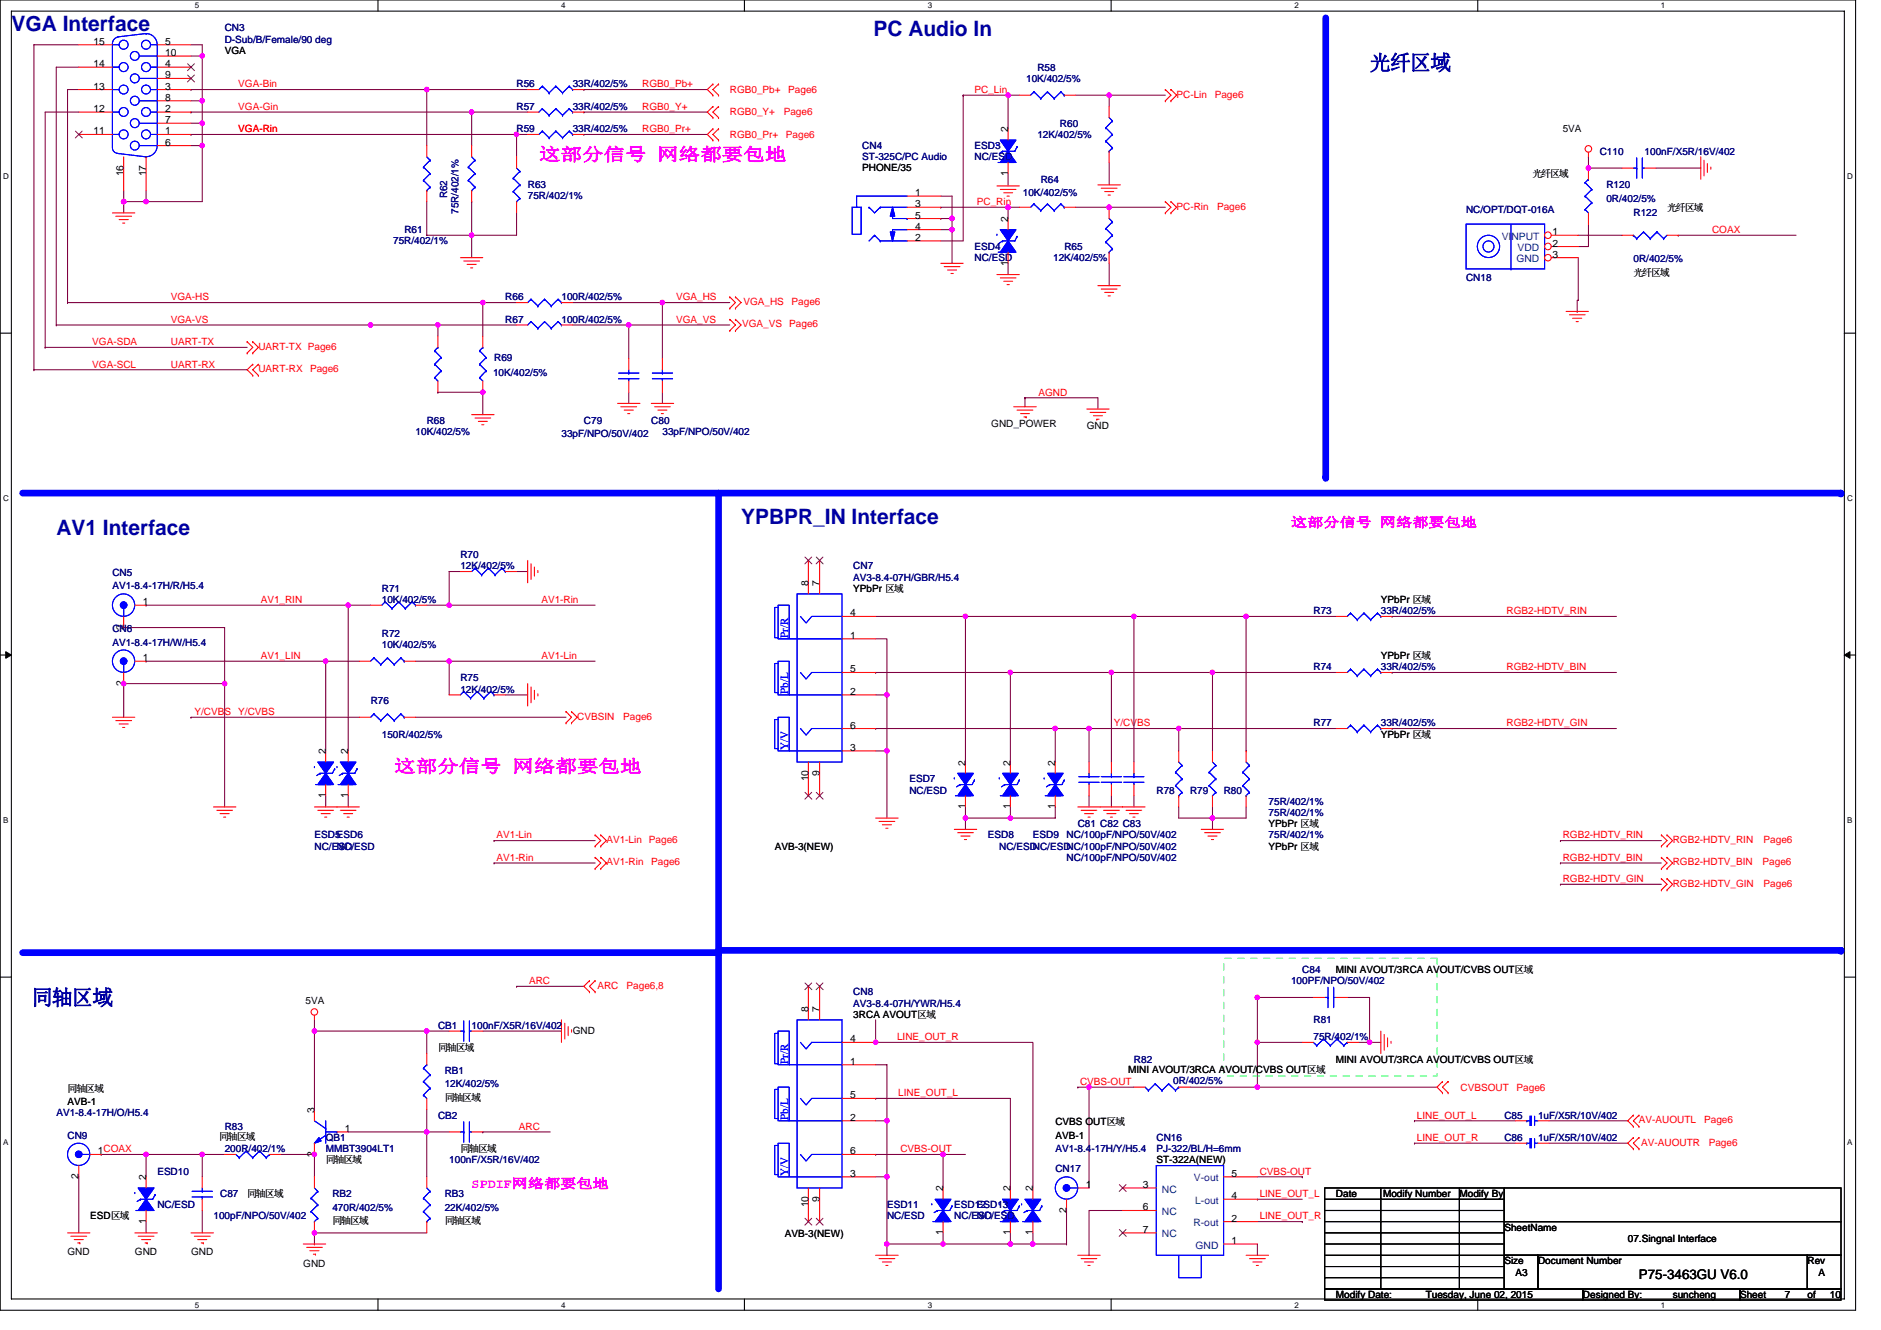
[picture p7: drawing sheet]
<svg xmlns="http://www.w3.org/2000/svg" width="297mm" height="210mm" viewBox="0 0 297 210" stroke-linecap="round" stroke-linejoin="round" font-family="sans-serif">
<defs><g id="words">
<g font-size="3.3" fill="#0000a0">
<text x="1.8" y="4.9">VGA Interface</text>
<text x="137.9" y="5.7">PC Audio In</text>
<text x="216.3" y="11">光纤区域</text>
<text x="117" y="82.7">YPBPR_IN Interface</text>
<text x="8.9" y="84.5">AV1 Interface</text>
<text x="5" y="158.6">同轴区域</text>
</g>
<g font-size="2.8" fill="#f0f">
<text x="85.1" y="25.3">这部分信号 网络都要包地</text>
<text x="62.2" y="121.9">这部分信号 网络都要包地</text>
</g>
<g font-size="2.1" fill="#f0f">
<text x="203.9" y="83.2">这部分信号 网络都要包地</text>
<text x="74.5" y="187.6">SPDIF网络都要包地</text>
</g>
<text font-size="2.1" x="258.8" y="201.9">P75-3463GU V6.0</text>
<g font-size="1.7" fill="#00f">
<text x="124.5" y="100.7" transform="rotate(-90 124.5 100.7)">Pr/R</text>
<text x="124.5" y="109.5" transform="rotate(-90 124.5 109.5)">Pb/L</text>
<text x="124.5" y="118.4" transform="rotate(-90 124.5 118.4)">Y/V</text>
<text x="124.5" y="167.9" transform="rotate(-90 124.5 167.9)">Pr/R</text>
<text x="124.5" y="176.8" transform="rotate(-90 124.5 176.8)">Pb/L</text>
<text x="124.5" y="185.6" transform="rotate(-90 124.5 185.6)">Y/V</text>
</g>
<g font-size="1.6" fill="#000080">
<text x="35.5" y="5">CN3</text>
<text x="35.5" y="6.7">D-Sub/B/Female/90 deg</text>
<text x="163.8" y="11.2">R58</text>
<text x="81.6" y="17.3">R57</text>
<text x="81.6" y="13.8">R56</text>
<text x="90.4" y="17.3">33R/402/5%</text>
<text x="90.4" y="13.8">33R/402/5%</text>
<text x="162" y="12.9">10K/402/5%</text>
<text x="81.6" y="20.9">R59</text>
<text x="90.4" y="20.9">33R/402/5%</text>
<text x="136.2" y="23.5">CN4</text>
<text x="153.9" y="23.5">ESD3</text>
<text x="163.8" y="21.8">12K/402/5%</text>
<text x="167.4" y="20">R60</text>
<text x="83.4" y="29.7">R63</text>
<text x="136.2" y="25.3">ST-325C/PC Audio</text>
<text x="153.9" y="25.3">NC/ESD</text>
<text x="164.4" y="28.9">R64</text>
<text x="252.6" y="24.4">C110</text>
<text x="253.7" y="29.7">R120</text>
<text x="259.7" y="24.4">100nF/X5R/16V/402</text>
<text x="70.6" y="31.3" transform="rotate(-90 70.6 31.3)">R62</text>
<text x="72.4" y="33.8" transform="rotate(-90 72.4 33.8)">75R/402/1%</text>
<text x="83.4" y="31.5">75R/402/1%</text>
<text x="161.5" y="31">10K/402/5%</text>
<text x="231.5" y="33.6">NC/OPT/DQT-016A</text>
<text x="253.7" y="31.9">0R/402/5%</text>
<text x="258" y="34.2">R122</text>
<text x="62.1" y="38.6">75R/402/1%</text>
<text x="63.9" y="36.8">R61</text>
<text x="153.9" y="39.5">ESD4</text>
<text x="153.9" y="41.2">NC/ESD</text>
<text x="166.3" y="41.2">12K/402/5%</text>
<text x="168.1" y="39.5">R65</text>
<text x="258" y="41.4">0R/402/5%</text>
<text x="79.8" y="47.4">R66</text>
<text x="88.7" y="47.4">100R/402/5%</text>
<text x="231.5" y="44.4">CN18</text>
<text x="79.8" y="51">R67</text>
<text x="88.7" y="51">100R/402/5%</text>
<text x="77.9" y="59.3">10K/402/5%</text>
<text x="78" y="57">R69</text>
<text x="65.6" y="68.7">10K/402/5%</text>
<text x="67.4" y="66.9">R68</text>
<text x="88.7" y="69">33pF/NPO/50V/402</text>
<text x="92.2" y="66.9">C79</text>
<text x="102.8" y="66.9">C80</text>
<text x="104.6" y="68.7">33pF/NPO/50V/402</text>
<text x="72.7" y="88.1">R70</text>
<text x="72.7" y="89.9">12K/402/5%</text>
<text x="134.7" y="89.9">CN7</text>
<text x="17.8" y="91">CN5</text>
<text x="17.8" y="93.1">AV1-8.4-17H/R/H5.4</text>
<text x="60.3" y="93.4">R71</text>
<text x="60.3" y="95.2">10K/402/5%</text>
<text x="134.7" y="91.7">AV3-8.4-07H/GBR/H5.4</text>
<text x="17.8" y="99.8">CN6</text>
<text x="17.8" y="101.9">AV1-8.4-17H/W/H5.4</text>
<text x="60.3" y="100.5">R72</text>
<text x="207.4" y="97">R73</text>
<text x="218.1" y="97">33R/402/5%</text>
<text x="60.3" y="102.3">10K/402/5%</text>
<text x="72.7" y="107.6">R75</text>
<text x="207.4" y="105.8">R74</text>
<text x="218.1" y="105.8">33R/402/5%</text>
<text x="58.5" y="111.1">R76</text>
<text x="72.7" y="109.4">12K/402/5%</text>
<text x="60.3" y="116.4">150R/402/5%</text>
<text x="207.4" y="114.7">R77</text>
<text x="218.1" y="114.7">33R/402/5%</text>
<text x="143.6" y="123.5">ESD7</text>
<text x="143.6" y="125.3">NC/ESD</text>
<text x="182.6" y="125.3">R78</text>
<text x="187.9" y="125.3">R79</text>
<text x="193.2" y="125.3">R80</text>
<text x="170.2" y="130.6">C81 C82 C83</text>
<text x="200.3" y="127.1">75R/402/1%</text>
<text x="200.3" y="128.8">75R/402/1%</text>
<text x="49.7" y="132.4">ESD5ESD6</text>
<text x="49.7" y="134.1">NC/ESD</text>
<text x="53.2" y="134.1">NC/ESD</text>
<text x="156" y="132.4">ESD8</text>
<text x="157.8" y="134.1">NC/ESDNC/ESDNC/100pF/NPO/50V/402</text>
<text x="163.1" y="132.4">ESD9</text>
<text x="168.4" y="132.4">NC/100pF/NPO/50V/402</text>
<text x="168.4" y="135.9">NC/100pF/NPO/50V/402</text>
<text x="200.3" y="132.4">75R/402/1%</text>
<text x="203.9" y="155.4">100PF/NPO/50V/402</text>
<text x="205.7" y="153.6">C84</text>
<text x="134.7" y="157.1">CN8</text>
<text x="134.7" y="158.9">AV3-8.4-07H/YWR/H5.4</text>
<text x="207.4" y="161.6">R81</text>
<text x="69.2" y="162.5">CB1</text>
<text x="74.5" y="162.5">100nF/X5R/16V/402</text>
<text x="179.1" y="167.8">R82</text>
<text x="207.4" y="164.2">75R/402/1%</text>
<text x="70.2" y="169.5">RB1</text>
<text x="70.2" y="171.7">12K/402/5%</text>
<text x="185.3" y="171.1">0R/402/5%</text>
<text x="8.9" y="176.3">AV1-8.4-17H/O/H5.4</text>
<text x="10.7" y="179.8">CN9</text>
<text x="35.5" y="178.4">R83</text>
<text x="69.2" y="176.6">CB2</text>
<text x="237.6" y="176.6">C85</text>
<text x="242.9" y="176.6">1uF/X5R/10V/402</text>
<text x="24.8" y="185.5">ESD10</text>
<text x="35.5" y="181.9">200R/402/1%</text>
<text x="51.5" y="180.1">QB1</text>
<text x="51.5" y="181.9">MMBT3904LT1</text>
<text x="70.9" y="183.7">100nF/X5R/16V/402</text>
<text x="166.7" y="185.1">CN17</text>
<text x="166.7" y="181.9">AV1-8.4-17H/Y/H5.4</text>
<text x="182.6" y="180.1">CN16</text>
<text x="182.6" y="181.9">PJ-322/BL/H=6mm</text>
<text x="237.6" y="180.1">C86</text>
<text x="242.9" y="180.1">1uF/X5R/10V/402</text>
<text x="24.8" y="190.8">NC/ESD</text>
<text x="34.8" y="189">C87</text>
<text x="52.5" y="189">RB2</text>
<text x="52.5" y="191.1">470R/402/5%</text>
<text x="70.2" y="189">RB3</text>
<text x="70.2" y="191.1">22K/402/5%</text>
<text x="140.1" y="190.8">ESD11</text>
<text x="150.7" y="190.8">ESD12</text>
<text x="154.3" y="190.8">ESD13</text>
<text x="33.7" y="192.5">100pF/NPO/50V/402</text>
<text x="140.1" y="192.5">NC/ESD</text>
<text x="150.7" y="192.5">NC/ESD</text>
<text x="154.3" y="192.5">NC/ESD</text>
</g>
<g font-size="1.6">
<text x="14.7" y="7.1">15</text>
<text x="14.7" y="10.6">14</text>
<text x="26.1" y="7.1">5</text>
<text x="26.1" y="8.8">10</text>
<text x="26.1" y="10.6">4</text>
<text x="35.5" y="8.5">VGA</text>
<text x="14.7" y="14.1">13</text>
<text x="14.7" y="17.7">12</text>
<text x="26.1" y="12.4">9</text>
<text x="26.1" y="14.1">3</text>
<text x="26.1" y="15.9">8</text>
<text x="26.1" y="17.7">2</text>
<text x="14.7" y="21.2">11</text>
<text x="26.1" y="19.5">7</text>
<text x="26.1" y="21.2">1</text>
<text x="26.1" y="23">6</text>
<text x="159.2" y="20.9" transform="rotate(-90 159.2 20.9)">2</text>
<text x="246.8" y="20.9">5VA</text>
<text x="19.5" y="27.8" transform="rotate(-90 19.5 27.8)">16</text>
<text x="23.1" y="27.8" transform="rotate(-90 23.1 27.8)">17</text>
<text x="136.2" y="27.1">PHONE/35</text>
<text x="159.2" y="27.8" transform="rotate(-90 159.2 27.8)">1</text>
<text x="242" y="28">光纤区域</text>
<text x="144.5" y="30.9">1</text>
<text x="144.5" y="32.7">3</text>
<text x="144.5" y="34.5">5</text>
<text x="159.2" y="35" transform="rotate(-90 159.2 35)">2</text>
<text x="263.3" y="33.3">光纤区域</text>
<text x="144.5" y="38">2</text>
<text x="144.5" y="36.3">4</text>
<text x="159.2" y="42" transform="rotate(-90 159.2 42)">1</text>
<text x="245.2" y="38.9">2</text>
<text x="245.2" y="37.1">1</text>
<text x="245.2" y="40.7">3</text>
<text x="258" y="43.5">光纤区域</text>
<text x="156.5" y="67.4">GND_POWER</text>
<text x="171.6" y="67.8">GND</text>
<text x="22.6" y="95.5">1</text>
<text x="127.7" y="92.5" transform="rotate(-90 127.7 92.5)">8</text>
<text x="129.4" y="92.5" transform="rotate(-90 129.4 92.5)">7</text>
<text x="134.7" y="93.4">YPbPr 区域</text>
<text x="218.1" y="95.2">YPbPr 区域</text>
<text x="19.5" y="99.5" transform="rotate(-90 19.5 99.5)">2</text>
<text x="134.2" y="100.9">1</text>
<text x="134.2" y="97.3">4</text>
<text x="22.6" y="104.4">1</text>
<text x="134.2" y="106.2">5</text>
<text x="218.1" y="104.1">YPbPr 区域</text>
<text x="19.5" y="108.3" transform="rotate(-90 19.5 108.3)">2</text>
<text x="134.2" y="109.7">2</text>
<text x="51.4" y="119.1" transform="rotate(-90 51.4 119.1)">2</text>
<text x="55" y="119.1" transform="rotate(-90 55 119.1)">2</text>
<text x="134.2" y="118.6">3</text>
<text x="134.2" y="115">6</text>
<text x="218.1" y="116.4">YPbPr 区域</text>
<text x="127.7" y="123.4" transform="rotate(-90 127.7 123.4)">10</text>
<text x="129.4" y="122.5" transform="rotate(-90 129.4 122.5)">9</text>
<text x="152.5" y="120.9" transform="rotate(-90 152.5 120.9)">2</text>
<text x="159.6" y="120.9" transform="rotate(-90 159.6 120.9)">2</text>
<text x="166.6" y="120.9" transform="rotate(-90 166.6 120.9)">2</text>
<text x="51.4" y="126" transform="rotate(-90 51.4 126)">1</text>
<text x="55" y="126" transform="rotate(-90 55 126)">1</text>
<text x="152.5" y="127.8" transform="rotate(-90 152.5 127.8)">1</text>
<text x="159.6" y="127.8" transform="rotate(-90 159.6 127.8)">1</text>
<text x="166.6" y="127.8" transform="rotate(-90 166.6 127.8)">1</text>
<text x="200.3" y="130.6">YPbPr 区域</text>
<text x="122.3" y="134.1">AVB-3(NEW)</text>
<text x="200.3" y="134.1">YPbPr 区域</text>
<text x="211" y="153.6">MINI AVOUT/3RCA AVOUT/CVBS OUT区域</text>
<text x="48.3" y="158.6">5VA</text>
<text x="127.7" y="159.8" transform="rotate(-90 127.7 159.8)">8</text>
<text x="129.4" y="159.8" transform="rotate(-90 129.4 159.8)">7</text>
<text x="134.7" y="160.7">3RCA AVOUT区域</text>
<text x="69.2" y="166">同轴区域</text>
<text x="90.4" y="163.2">GND</text>
<text x="134.2" y="164.5">4</text>
<text x="211" y="167.8">MINI AVOUT/3RCA AVOUT/CVBS OUT区域</text>
<text x="10.7" y="172.4">同轴区域</text>
<text x="70.2" y="173.8">同轴区域</text>
<text x="134.2" y="168.1">1</text>
<text x="134.2" y="173.4">5</text>
<text x="178.2" y="169.4">MINI AVOUT/3RCA AVOUT/CVBS OUT区域</text>
<text x="10.7" y="174.5">AVB-1</text>
<text x="34.6" y="180">同轴区域</text>
<text x="49.7" y="175.7" transform="rotate(-90 49.7 175.7)">3</text>
<text x="54.5" y="178.7">1</text>
<text x="134.2" y="177">2</text>
<text x="166.7" y="179.8">AVB-1</text>
<text x="166.7" y="177.7">CVBS OUT区域</text>
<text x="15.5" y="182.2">1COAX</text>
<text x="49.7" y="182.6" transform="rotate(-90 49.7 182.6)">2</text>
<text x="51.5" y="183.7">同轴区域</text>
<text x="72.7" y="181.9">同轴区域</text>
<text x="134.2" y="185.8">3</text>
<text x="134.2" y="182.2">6</text>
<text x="182.6" y="183.7">ST-322A(NEW)</text>
<text x="194.5" y="185.8">5</text>
<text x="12.4" y="186.2" transform="rotate(-90 12.4 186.2)">2</text>
<text x="23.1" y="186.3" transform="rotate(-90 23.1 186.3)">2</text>
<text x="39" y="189">同轴区域</text>
<text x="127.7" y="190.6" transform="rotate(-90 127.7 190.6)">10</text>
<text x="129.4" y="189.7" transform="rotate(-90 129.4 189.7)">9</text>
<text x="148.9" y="188.1" transform="rotate(-90 148.9 188.1)">2</text>
<text x="159.6" y="188.1" transform="rotate(-90 159.6 188.1)">2</text>
<text x="163.1" y="188.1" transform="rotate(-90 163.1 188.1)">2</text>
<text x="168.4" y="191.5" transform="rotate(-90 168.4 191.5)">2</text>
<text x="171.4" y="187.6">1</text>
<text x="180.5" y="187.6">3</text>
<text x="180.5" y="191.1">6</text>
<text x="194.5" y="189.3">4</text>
<text x="211" y="189">Date</text>
<text x="218.4" y="189">Modify Number</text>
<text x="230.5" y="189">Modify By</text>
<text x="14.2" y="192.5">ESD区域</text>
<text x="23.1" y="193.3" transform="rotate(-90 23.1 193.3)">1</text>
<text x="52.5" y="193.3">同轴区域</text>
<text x="70.2" y="193.3">同轴区域</text>
<text x="123.9" y="195.3">AVB-3(NEW)</text>
<text x="148.9" y="195" transform="rotate(-90 148.9 195)">1</text>
<text x="159.6" y="195" transform="rotate(-90 159.6 195)">1</text>
<text x="163.1" y="195" transform="rotate(-90 163.1 195)">1</text>
<text x="180.5" y="194.6">7</text>
<text x="194.5" y="196.4">1</text>
<text x="194.5" y="192.9">2</text>
<text x="237.6" y="194.3">SheetName</text>
<text x="257.1" y="196.1">07.Singnal Interface</text>
<text x="10.7" y="198.2">GND</text>
<text x="21.3" y="198.2">GND</text>
<text x="30.2" y="198.2">GND</text>
<text x="47.9" y="200">GND</text>
<text x="237.6" y="199.6">Size</text>
<text x="239.3" y="201.4">A3</text>
<text x="242.9" y="199.6">Document Number</text>
<text x="285.4" y="199.6">Rev</text>
<text x="287.2" y="201.4">A</text>
<text x="211" y="204.9">Modify Date:</text>
<text x="225.1" y="204.9">Tuesday, June 02, 2015</text>
<text x="250" y="204.9">Designed By:</text>
<text x="264.2" y="204.9">suncheng</text>
<text x="274.8" y="204.9">Sheet</text>
<text x="281.9" y="204.9">7</text>
<text x="285.4" y="204.9">of</text>
<text x="289" y="204.9">10</text>
</g>
<g font-size="1.6" fill="#f00">
<text x="37.6" y="13.8">VGA-Bin</text>
<text x="37.6" y="17.3">VGA-Gin</text>
<text x="101.4" y="17.3">RGB0_Y+</text>
<text x="101.4" y="13.8">RGB0_Pb+</text>
<text x="115.2" y="14.7">RGB0_Pb+</text>
<text x="124.5" y="14.7">Page6</text>
<text x="153.9" y="14.7">PC_Lin</text>
<text x="185.8" y="15.4">PC-Lin</text>
<text x="191.8" y="15.4">Page6</text>
<text x="37.6" y="20.9">VGA-Rin</text>
<text x="101.4" y="20.9">RGB0_Pr+</text>
<text x="115.2" y="18.2">RGB0_Y+</text>
<text x="115.2" y="21.8">RGB0_Pr+</text>
<text x="123.8" y="18.2">Page6</text>
<text x="124.1" y="21.8">Page6</text>
<text x="154.3" y="32.4">PC_Rin</text>
<text x="185.8" y="33.1">PC-Rin</text>
<text x="192.2" y="33.1">Page6</text>
<text x="270.4" y="36.8">COAX</text>
<text x="27" y="47.4">VGA-HS</text>
<text x="106.8" y="47.4">VGA_HS</text>
<text x="27" y="51">VGA-VS</text>
<text x="106.8" y="51">VGA_VS</text>
<text x="117.2" y="51.7">VGA_VS</text>
<text x="117.4" y="48.2">VGA_HS</text>
<text x="124.6" y="51.7">Page6</text>
<text x="125" y="48.2">Page6</text>
<text x="14.6" y="58">VGA-SCL</text>
<text x="14.6" y="54.5">VGA-SDA</text>
<text x="27" y="58">UART-RX</text>
<text x="27" y="54.5">UART-TX</text>
<text x="40.8" y="55.2">UART-TX Page6</text>
<text x="40.8" y="58.8">UART-RX</text>
<text x="49" y="58.8">Page6</text>
<text x="164" y="62.5">AGND</text>
<text x="41.2" y="95.2">AV1_RIN</text>
<text x="85.5" y="95.2">AV1-Rin</text>
<text x="237.9" y="97">RGB2-HDTV_RIN</text>
<text x="41.2" y="104.1">AV1_LIN</text>
<text x="85.5" y="104.1">AV1-Lin</text>
<text x="237.9" y="105.8">RGB2-HDTV_BIN</text>
<text x="30.7" y="112.9">Y/CVBS</text>
<text x="37.6" y="112.9">Y/CVBS</text>
<text x="91.2" y="113.6">CVBSIN</text>
<text x="98.4" y="113.6">Page6</text>
<text x="175.9" y="114.7">Y/CVBS</text>
<text x="237.9" y="114.7">RGB2-HDTV_GIN</text>
<text x="78.4" y="132.4">AV1-Lin</text>
<text x="78.4" y="135.9">AV1-Rin</text>
<text x="95.8" y="133.1">AV1-Lin</text>
<text x="95.8" y="136.6">AV1-Rin</text>
<text x="102.5" y="133.1">Page6</text>
<text x="102.8" y="136.6">Page6</text>
<text x="246.8" y="132.4">RGB2-HDTV_RIN</text>
<text x="246.8" y="135.9">RGB2-HDTV_BIN</text>
<text x="264.2" y="136.6">RGB2-HDTV_BIN</text>
<text x="264.2" y="133.1">RGB2-HDTV_RIN</text>
<text x="278.3" y="136.6">Page6</text>
<text x="278.5" y="133.1">Page6</text>
<text x="246.8" y="139.3">RGB2-HDTV_GIN</text>
<text x="264.2" y="140">RGB2-HDTV_GIN</text>
<text x="278.5" y="140">Page6</text>
<text x="83.5" y="155.4">ARC</text>
<text x="94.3" y="156.1">ARC</text>
<text x="99" y="156.1">Page6,8</text>
<text x="141.7" y="164.2">LINE_OUT_R</text>
<text x="141.8" y="173.1">LINE_OUT_L</text>
<text x="170.6" y="171.3">CVBS-OUT</text>
<text x="230.6" y="172.2">CVBSOUT</text>
<text x="239.5" y="172.2">Page6</text>
<text x="81.9" y="178.4">ARC</text>
<text x="223.7" y="176.6">LINE_OUT_L</text>
<text x="258.8" y="177.3">AV-AUOUTL</text>
<text x="269.1" y="177.3">Page6</text>
<text x="142.2" y="181.9">CVBS-OUT</text>
<text x="198.9" y="185.5">CVBS-OUT</text>
<text x="223.7" y="180.1">LINE_OUT_R</text>
<text x="259.2" y="180.9">AV-AUOUTR</text>
<text x="269.8" y="180.9">Page6</text>
<text x="198.9" y="189">LINE_OUT_L</text>
<text x="198.9" y="192.5">LINE_OUT_R</text>
</g>
<g font-size="1.6" fill="#004080">
<text x="237.1" y="37.9">VINPUT</text>
<text x="239.5" y="41.4">GND</text>
<text x="239.6" y="39.6">VDD</text>
<text x="183.5" y="188.3">NC</text>
<text x="183.5" y="191.8">NC</text>
<text x="188.5" y="186.5">V-out</text>
<text x="188.7" y="190.1">L-out</text>
<text x="183.5" y="195.4">NC</text>
<text x="188.5" y="193.6">R-out</text>
<text x="188.8" y="197.1">GND</text>
</g>
<g font-size="1.3">
<text x="30.8" y="1.3">5</text>
<text x="88.6" y="1.3">4</text>
<text x="146.5" y="1.3">3</text>
<text x="204.4" y="1.3">2</text>
<text x="262.3" y="1.3">1</text>
<text x=".5" y="28.3">D</text>
<text x="291.7" y="28.3">D</text>
<text x=".5" y="79.2">C</text>
<text x="291.7" y="79.2">C</text>
<text x=".5" y="130">B</text>
<text x="291.7" y="130">B</text>
<text x=".5" y="180.8">A</text>
<text x="291.7" y="180.8">A</text>
<text x="30.8" y="206.4">5</text>
<text x="88.6" y="206.4">4</text>
<text x="146.5" y="206.4">3</text>
<text x="204.4" y="206.4">2</text>
<text x="262.3" y="206.4">1</text>
</g>
</g></defs>
<path d="M0 0h293v206.9h-293zM1.8 1.8h289.5v203.3h-289.5z" fill="none" stroke="#000" stroke-width=".17"/>
<g fill="#fff">
<path d="M30.8 .2h.7v1.4h-.7z"/>
<path d="M30.8 205.3h.7v1.4h-.7z"/>
</g>
<path d="M59.7 0v1.8M59.7 205.1v1.8" fill="none" stroke="#000" stroke-width=".17"/>
<g fill="#fff">
<path d="M88.6 .2h.7v1.4h-.7z"/>
<path d="M88.6 205.3h.7v1.4h-.7z"/>
</g>
<path d="M117.6 0v1.8M117.6 205.1v1.8" fill="none" stroke="#000" stroke-width=".17"/>
<g fill="#fff">
<path d="M146.5 .2h.7v1.4h-.7z"/>
<path d="M146.5 205.3h.7v1.4h-.7z"/>
</g>
<path d="M175.5 0v1.8M175.5 205.1v1.8" fill="none" stroke="#000" stroke-width=".17"/>
<g fill="#fff">
<path d="M204.4 .2h.7v1.4h-.7z"/>
<path d="M204.4 205.3h.7v1.4h-.7z"/>
</g>
<path d="M233.4 0v1.8M233.4 205.1v1.8" fill="none" stroke="#000" stroke-width=".17"/>
<g fill="#fff">
<path d="M262.3 .2h.7v1.4h-.7z"/>
<path d="M262.3 205.3h.7v1.4h-.7z"/>
<path d="M.5 27.2h.9v1.4h-.9z"/>
<path d="M291.7 27.2h.9v1.4h-.9z"/>
<path d="M.5 78h.9v1.4h-.9z"/>
<path d="M291.7 78h.9v1.4h-.9z"/>
</g>
<path d="M0 52.6h1.8M291.3 52.6h1.7" fill="none" stroke="#000" stroke-width=".17"/>
<g fill="#fff">
<path d="M.5 128.8h.8v1.5h-.8z"/>
<path d="M291.7 128.8h.9v1.5h-.9z"/>
</g>
<path d="M0 103.4h1.8M291.3 103.4h1.7" fill="none" stroke="#000" stroke-width=".17"/>
<path d="M.9 102.9l.9 .5-.9 .5zM291.3 103.4l.8-.5v1z" fill="#000" stroke="#000" stroke-width=".16"/>
<g fill="#fff">
<path d="M.5 179.7h.8v1.4h-.8z"/>
<path d="M291.7 179.7h.9v1.4h-.9z"/>
</g>
<g fill="none" stroke="#000" stroke-width=".17">
<path d="M0 154.3h1.8M291.3 154.3h1.7M209.2 187.6h28.3v15.9h-28.3zM209.2 189.3h28.3M209.2 191.1h28.3M209.2 192.9h28.3M209.2 194.6h28.3M209.2 196.4h28.3M209.2 198.2h28.3M209.2 200h28.3M218.1 187.6v15.9M230.5 187.6v15.9"/>
<path d="M237.6 187.6h53.1v5.3h-53.1zM237.6 192.9h53.1v5.3h-53.1zM237.6 198.2h5.3v5.3h-5.3zM242.9 198.2h42.5v5.3h-42.5zM285.4 198.2h5.3v5.3h-5.3zM209.2 203.5h40.8v1.8h-40.8zM209.2 201.7h.1M209.2 201.7h28.3M250 203.5h24.8v1.8h-24.8zM274.8 203.5h15.9v1.8h-15.9z"/>
</g>
<g fill="none" stroke="#800040" stroke-width=".17">
<path d="M12.4 14.1h-1.7v33.7M12.4 10.6h-3.5v40.7M12.4 7.1h-7v51.3M12.4 17.7h-5.3v37.1M30.2 7.1h1.7v1.7M30.2 8.8h1.7M30.2 15.9h1.7M30.2 19.5h1.7M30.2 14.1h.1M30.2 17.7h.1M30.2 14.1h53.1M30.2 17.7h53.1"/>
<path d="M31.9 8.8h.1M31.9 15.9h.1M31.9 19.5h.1M31.9 8.8v23h-8.8v-1.7M67.4 14.1h.1M67.4 14.1v8.9M74.5 17.7v5.3M74.5 17.7h.1M92.2 17.7h.1M92.2 14.1h.1M92.2 14.1h19.5M92.2 17.7h19.5"/>
<path d="M152.1 15v23h-3.5M152.1 15h.1M152.1 15h7.1M159.2 15h1.8M159.2 15h.1M159.2 15v5.3M169.8 15h5.4M175.2 15h8.8M175.2 15h.1M175.2 15v1.8M19.5 31.8h.1M19.5 30.1v1.7"/>
<path d="M19.5 31.8v1.8M19.5 31.8h3.6M30.2 21.2h.1M30.2 23h1.7M30.2 21.2h53.1M31.9 23h.1M67.4 31.8v5.3h7.1M74.5 31.8h.1M74.5 37.1v3.6M74.5 31.8v5.3M81.6 33.6v3.5h-7.1M81.6 21.2v3.6"/>
<path d="M81.6 21.2h.1M92.2 21.2h.1M92.2 21.2h19.5M148.6 31h1.7v3.5M148.6 34.5h.1M148.6 32.7h.1M148.6 36.3h1.7M148.6 34.5h1.7M148.6 32.7h10.6M150.3 36.3h.1M150.3 34.5h.1M150.3 34.5v7.1"/>
<path d="M159.2 32.7h1.8M159.2 32.7h.1M159.2 27.4v2M159.2 32.7v1.8M169.8 32.7h5.4M175.2 32.7h.1M175.2 25.7v3.5M175.2 32.7h8.8M249.2 37.1h7M250.8 35.4v3.5h-1.6M250.8 24.8h.1M250.8 24.8v1.7h5.4"/>
<path d="M261.5 26.5h7.1M265 37.1h.1M265 37.1h18.6M5.4 58.4h.1M5.4 58.4h33.6M7.1 54.8h.1M7.1 54.8h31.9M8.9 51.3h.1M8.9 51.3h72.7M10.7 47.8h.1M10.7 47.8h70.9M58.5 51.3h.1"/>
<path d="M69.1 51.3h.1M69.1 51.3v1.8M76.2 47.8v5.3M76.2 47.8h.1M90.4 51.3h8.9M90.4 47.8h14.2M99.3 51.3v5.3M99.3 51.3h.1M99.3 51.3h15.9M104.6 47.8v8.8M104.6 47.8h.1M104.6 47.8h10.6"/>
<path d="M159.2 41.6v1.7M175.2 41.6v3.5M249.1 49.2h.1M249.2 40.7v6.7h-.1v1.8M69.1 61.9h7.1v3.6M69.1 61.9h.1M99.3 61.9v1.8M104.6 61.9v1.8M161.9 62.8v1.4M161.9 62.8h.1M161.9 62.8h11.5v1.8M19.5 99.1h16v8.8"/>
<path d="M23.1 95.5h31.9v23.1M23.1 95.5h.1M55 95.5h.1M55 95.5h3.5M67.4 95.5h3.5M70.9 95.5h.1M70.9 95.5h23.1M72.7 90.2h-1.8v5.3M81.6 90.2h1.7M138.3 97.3h14.2M152.5 97.3h.1M152.5 97.3h26.6"/>
<path d="M152.5 97.3v23M179.1 97.3h17.7M179.1 97.3h.1M179.1 97.3v23M196.8 97.3h14.2M196.8 97.3v21.3M219.8 97.3h.1M219.8 97.3h35.5M19.5 107.9h.1M19.5 107.9v5.3M19.5 107.9h16M23.1 104.4h.1"/>
<path d="M23.1 104.4h28.3M30.2 113.2h.1M30.2 113.2h26.5M35.5 107.9h.1M35.5 107.9v19.5M51.4 104.4h5.3M51.4 104.4h.1M51.4 104.4v14.2M65.6 104.4h5.3v5.3M65.6 113.2h23.8M70.9 104.4h.1M70.9 104.4h23.1"/>
<path d="M79.8 109.7h3.5M138.3 115h.1M138.3 106.2h21.3v14.1M138.3 106.2h.1M138.3 100.9h1.8v8.8M138.3 118.6h1.8v10.6M138.3 109.7h1.8v8.9M138.3 115h28.3M140.1 109.7h.1M140.1 118.6h.1M159.6 106.2h15.9M166.6 115v5.3"/>
<path d="M166.6 115h19.5M172 115v5.3M175.5 106.2h.1M186.1 115h.1M186.1 115v3.6M186.1 115h24.9M191.5 106.2v12.4M191.5 106.2h19.5M191.5 106.2h-16v14.1M191.5 106.2h.1M196.8 118.6h.1M219.8 106.2h.1"/>
<path d="M219.8 115h.1M219.8 115h35.5M219.8 106.2h35.5M51.4 125.6v1.8M55 125.6v1.8M78 132.7h.1M78 136.2h.1M78 132.7h16M78 136.2h16M152.5 127.4v1.8M152.5 129.2v1.7M152.5 129.2h.1"/>
<path d="M159.6 127.4v1.8M159.6 129.2h.1M166.6 127.4v1.8h-14.1M172 125.6v1.8M175.5 125.6v1.8M179.1 125.6v1.8M186.1 127.4v1.8h5.4M191.5 129.2h.1M191.5 127.4v1.8M191.5 129.2v1.7M196.8 127.4v1.8h-5.3M246.4 132.7h.1"/>
<path d="M246.4 136.2h.1M246.4 139.6h.1M246.4 132.7h16M246.4 136.2h16M246.4 139.6h16M81.6 155.7h.1M81.6 155.7h10.6M198.6 157.5h.1M198.6 157.5v7.1M198.6 157.5h8.8M212.7 157.5h3.6v7.1M49.7 161v1.8"/>
<path d="M49.7 162.8v12.4M49.7 162.8h17.7v3.5M49.7 162.8h.1M55 178.7h12.4M67.4 178.7h3.5M67.4 162.8h.1M67.4 175.2v3.5M67.4 178.7h.1M67.4 162.8h3.5M67.4 178.7v7.1M76.2 162.8h12.5M76.2 178.7h.1"/>
<path d="M76.2 178.7h10.7M138.3 173.4h.1M138.3 168.1h1.8v8.9M138.3 177h1.8M138.3 161v3.6M138.3 173.4h21.3v14.2M138.3 164.6h24.8v23M138.3 164.6h.1M140.1 177h.1M140.1 177v8.8M170.2 171.6h.1M170.2 171.6h1.8"/>
<path d="M172 171.6h7.1M172 171.6h.1M172 171.6v16M187.9 171.6h10.7M198.6 164.6h.1M198.6 164.6h7.1M198.6 171.6h.1M198.6 164.6v7M198.6 171.6h28.3M214.5 164.6h1.8M216.3 164.6h.1M216.3 164.6h1.8"/>
<path d="M223.4 177h.1M223.4 177h15.9M244.6 177h12.4M12.4 185.8v8.8M16 182.3h.1M16 182.3h7.1M23.1 182.3h.1M23.1 192.9v1.7M23.1 182.3h8.8M23.1 182.3v3.5M31.9 182.3h.1M31.9 191.1v3.5"/>
<path d="M31.9 182.3h3.6M31.9 182.3v3.5M44.3 182.3h5.4M49.7 196.4h.1M49.7 182.3h.1M49.7 182.3v3.5M67.4 194.6h-17.7v1.8M138.3 182.3h.1M138.3 185.8h1.8M138.3 182.3h10.6M140.1 196.4h.1M140.1 185.8v10.6"/>
<path d="M140.1 196.4v1.8M140.1 196.4h8.8M148.9 194.6v1.8M148.9 182.3h.1M148.9 182.3h3.6M148.9 196.4h10.7M148.9 182.3v5.3M159.6 196.4h.1M159.6 194.6v1.8M163.1 194.6v1.8h-3.5M163.1 196.4h5.3M168.4 196.4h.1"/>
<path d="M168.4 191.1v5.3M177.3 191.1h-5.3v7.1M198.6 189.3h.1M198.6 196.4v1.8M198.6 189.3h7.1M198.6 192.9h7.1M198.6 185.8h7.1M205.7 192.9h.1M205.7 185.8h.1M223.4 180.5h.1M223.4 180.5h15.9M244.6 180.5h12.4"/>
</g>
<g fill="#f0f" stroke="#f0f" stroke-width=".17">
<circle cx="150.3" cy="36.3" r=".35"/>
<circle cx="150.3" cy="34.5" r=".35"/>
<circle cx="159.2" cy="32.7" r=".35"/>
<circle cx="159.2" cy="15" r=".35"/>
<circle cx="175.1" cy="32.7" r=".35"/>
<circle cx="175.1" cy="15" r=".35"/>
<circle cx="166.6" cy="115" r=".35"/>
<circle cx="191.5" cy="129.2" r=".35"/>
<circle cx="152.5" cy="129.2" r=".34"/>
<circle cx="159.5" cy="129.2" r=".34"/>
<circle cx="152.5" cy="97.3" r=".35"/>
<circle cx="159.5" cy="106.2" r=".35"/>
<circle cx="70.9" cy="104.4" r=".35"/>
<circle cx="35.5" cy="107.9" r=".35"/>
<circle cx="55" cy="95.5" r=".35"/>
<circle cx="70.9" cy="95.5" r=".35"/>
<circle cx="76.2" cy="61.9" r=".34"/>
<circle cx="74.5" cy="37.1" r=".35"/>
<circle cx="58.5" cy="51.3" r=".35"/>
<circle cx="67.4" cy="14.1" r=".35"/>
<circle cx="69.1" cy="51.3" r=".35"/>
<circle cx="19.5" cy="31.8" r=".35"/>
<circle cx="99.3" cy="51.3" r=".35"/>
<circle cx="104.6" cy="47.8" r=".35"/>
<circle cx="74.5" cy="17.7" r=".35"/>
<circle cx="23.1" cy="31.8" r=".35"/>
<circle cx="81.6" cy="21.2" r=".35"/>
<circle cx="31.9" cy="8.8" r=".35"/>
<circle cx="76.2" cy="47.8" r=".34"/>
<circle cx="31.9" cy="15.9" r=".35"/>
<circle cx="31.9" cy="23" r=".35"/>
<circle cx="31.9" cy="19.4" r=".35"/>
<circle cx="51.4" cy="104.4" r=".35"/>
<circle cx="19.5" cy="107.9" r=".35"/>
<circle cx="140" cy="109.7" r=".35"/>
<circle cx="140" cy="118.5" r=".35"/>
<circle cx="172" cy="115" r=".35"/>
<circle cx="186.1" cy="115" r=".34"/>
<circle cx="196.8" cy="97.3" r=".35"/>
<circle cx="198.6" cy="164.5" r=".35"/>
<circle cx="216.3" cy="164.5" r=".34"/>
<circle cx="198.5" cy="157.5" r=".35"/>
<circle cx="198.5" cy="171.6" r=".35"/>
<circle cx="140" cy="196.4" r=".35"/>
<circle cx="140" cy="185.8" r=".35"/>
<circle cx="140" cy="176.9" r=".35"/>
<circle cx="175.5" cy="106.2" r=".35"/>
<circle cx="148.9" cy="196.4" r=".35"/>
<circle cx="148.9" cy="182.2" r=".35"/>
<circle cx="159.5" cy="196.4" r=".35"/>
<circle cx="138.3" cy="164.5" r=".34"/>
<circle cx="23.1" cy="182.2" r=".34"/>
<circle cx="31.9" cy="182.2" r=".35"/>
<circle cx="49.6" cy="194.6" r=".35"/>
<circle cx="49.7" cy="182.2" r=".34"/>
<circle cx="67.4" cy="162.8" r=".35"/>
<circle cx="49.6" cy="162.8" r=".35"/>
<circle cx="67.4" cy="178.7" r=".35"/>
<circle cx="191.5" cy="106.2" r=".35"/>
<circle cx="179" cy="97.3" r=".34"/>
<circle cx="163.1" cy="196.4" r=".35"/>
<circle cx="172" cy="171.6" r=".35"/>
<circle cx="250.8" cy="26.5" r=".35"/>
</g>
<g fill="none" stroke="#f00" stroke-width=".17">
<path d="M12.4 7.1h5.4M12.4 10.6h5.4M12.4 14.1h5.4M12.4 17.7h5.4M24.8 7.1h5.4M24.8 8.8h5.4M24.8 10.6h5.4M24.8 12.4h5.4M24.8 14.1h5.4M24.8 15.9h5.4M24.8 17.7h5.4M24.8 19.5h5.4"/>
<path d="M83.3 14.1h1.8M83.3 17.7h1.8M90.4 14.1h1.8M90.4 17.7h1.8M112.6 13.3h.1M112.6 15h.1M112.6 16.8h.1M112.6 18.6h.1M112.6 13.3l-.9 .8 .9 .9M112.6 16.8l-.9 .9 .9 .9M113.5 15h.1M113.5 13.3h.1"/>
<path d="M113.5 18.6h.1M113.5 16.8h.1M113.5 13.3l-.9 .8 .9 .9M113.5 16.8l-.9 .9 .9 .9M161 15h1.7M168.1 15h1.7M175.2 16.8v1.8M184 15.9h.1M184 14.1h.1M184 14.1l.9 .9-.9 .9M184.9 15.9h.1M184.9 14.1h.1"/>
<path d="M184.9 14.1l.9 .9-.9 .9M12.4 21.2h5.4M17.8 33.6h3.5M18.3 34.1h2.5M18.8 34.7h1.5M19.4 35.2h.3M19.5 24.8v5.3M23.1 24.8v5.3M24.8 21.2h5.4M24.8 23h5.4M67.4 23v1.8M67.4 30.1v1.7"/>
<path d="M74.5 23v1.8M74.5 30.1v1.7M81.6 24.8v1.7M81.6 31.8v1.8M83.3 21.2h1.8M90.4 21.2h1.8M112.6 20.3h.1M112.6 22.1h.1M112.6 20.3l-.9 .9 .9 .9M113.5 22.1h.1M113.5 20.3h.1M113.5 20.3l-.9 .9 .9 .9"/>
<path d="M143.3 32.7h5.3M143.3 31h5.3M143.3 38h5.3M143.3 36.3h5.3M143.3 34.5h5.3M157.4 29.4h3.6M158 29.9h2.4M158.5 30.4h1.4M159 31h.4M159.2 20.3v1.8M159.2 25.7v1.7M159.2 34.5v1.8"/>
<path d="M159.2 39.8v1.8M161 32.7h1.7M168.1 32.7h1.7M173.4 29.2h3.5M173.9 29.7h2.5M174.5 30.2h1.4M175 30.8h.3M175.2 23.9v1.8M175.2 32.7v1.8M175.2 39.8v1.8M184 33.6h.1M184 31.8h.1"/>
<path d="M184 31.8l.9 .9-.9 .9M184.9 33.6h.1M184.9 31.8h.1M184.9 31.8l.9 .9-.9 .9M250.8 24v.8M250.8 26.5v1.8M250.8 33.6v1.8M256.2 26.5h1.7M256.2 37.1h1.7M259.7 26.5h1.8M263.2 37.1h1.8M268.6 24.8v3.5"/>
<path d="M269.1 25.3v2.5M269.6 25.8v1.4M270.2 26.4v.3M39 54h.1M39 55.7h.1M39 54l.9 .8-.9 .9M39.9 54h.1M39.9 55.7h.1M39.9 59.3h.1M39.9 57.5h.1M39.9 54l.9 .8-.9 .9M39.9 57.5l-.9 .9 .9 .9"/>
<path d="M40.8 57.5h.1M40.8 59.3h.1M40.8 57.5l-.9 .9 .9 .9M69.1 53.1v1.7M72.7 40.7h3.5M73.2 41.2h2.5M73.8 41.7h1.4M74.3 42.3h.4M76.2 53.1v1.7M81.6 51.3h1.7M81.6 47.8h1.7M88.7 51.3h1.7"/>
<path d="M88.7 47.8h1.7M99.3 56.6v1.8M104.6 56.6v1.8M115.2 48.7h.1M115.2 46.9h.1M115.2 52.2h.1M115.2 50.4h.1M115.2 46.9l.9 .9-.9 .9M115.2 50.4l.9 .9-.9 .9M116.1 48.7h.1M116.1 46.9h.1M116.1 52.2h.1"/>
<path d="M116.1 50.4h.1M116.1 46.9l.9 .9-.9 .9M116.1 50.4l.9 .9-.9 .9M148.6 41.6h3.5M149.1 42.1h2.5M149.6 42.6h1.5M150.2 43.2h.3M157.4 43.3h3.6M158 43.9h2.4M158.5 44.4h1.4M159 44.9h.4M173.4 45.1h3.5"/>
<path d="M173.9 45.6h2.5M174.5 46.2h1.4M175 46.7h.3M247.3 49.2h3.5M247.8 49.7h2.5M248.3 50.2h1.5M248.9 50.8h.3M69.1 60.2v1.7M74.5 65.5h3.5M75 66h2.5M75.5 66.5h1.5M76.1 67.1h.3"/>
<path d="M76.2 60.2v1.7M97.5 63.7h3.6M98 64.2h2.5M98.6 64.7h1.4M99.1 65.3h.4M99.3 60.2v1.7M102.8 63.7h3.6M103.4 64.2h2.5M103.9 64.7h1.4M104.4 65.3h.4M104.6 60.2v1.7M160.1 64.2h3.5"/>
<path d="M160.6 64.7h2.5M161.2 65.3h1.4M161.7 65.8h.3M162 65.8h.1M171.6 64.6h3.6M172.1 65.1h2.5M172.7 65.6h1.4M173.2 66.2h.1M173.2 66.2h.4M19.5 97.3v1.8M21.3 95.5h1.8M58.5 95.5h1.8"/>
<path d="M65.6 95.5h1.8M72.7 90.2h1.8M79.8 90.2h1.8M83.3 88.5v3.5M83.9 89v2.5M84.4 89.5v1.5M84.9 90.1v.3M127.7 88.5v5.3M129.4 88.5v5.3M133 97.3h5.3M211 97.3h1.7M218.1 97.3h1.7"/>
<path d="M17.8 113.2h3.5M18.3 113.8h2.5M18.8 114.3h1.5M19.4 114.9h.3M19.5 106.2v1.7M21.3 104.4h1.8M51.4 118.6v1.7M55 118.6v1.7M56.7 113.2h1.8M56.7 104.4h1.8M63.8 113.2h1.8M63.8 104.4h1.8"/>
<path d="M70.9 109.7h1.8M78 109.7h1.8M83.3 107.9v3.6M83.9 108.5v2.5M84.4 109v1.4M84.9 109.5v.4M89.4 114.1h.1M89.4 112.4h.1M89.4 112.4l.9 .8-.9 .9M90.3 114.1h.1M90.3 112.4h.1M90.3 112.4l.8 .8-.8 .9"/>
<path d="M133 109.7h5.3M133 100.9h5.3M133 106.2h5.3M133 118.6h5.3M133 115h5.3M196.8 118.6v1.7M211 115h1.7M218.1 115h1.7M33.7 127.4h3.6M34.2 127.9h2.5M34.8 128.5h1.4M35.3 129h.3"/>
<path d="M49.7 127.4h7M50.2 127.9h2.5M50.7 128.5h1.5M51.3 129h.3M51.4 123.9v1.7M53.7 127.9h2.5M54.3 128.5h1.4M54.8 129h.4M55 123.9v1.7M94 133.6h.1M94 131.8h.1M94 137.1h.1"/>
<path d="M94 135.4h.1M94 131.8l.9 .9-.9 .9M94 135.4l.9 .8-.9 .9M94.9 133.6h.1M94.9 131.8h.1M94.9 137.1h.1M94.9 135.4h.1M94.9 131.8l.9 .9-.9 .9M94.9 135.4l.9 .8-.9 .9M127.7 120.3v5.3M129.4 120.3v5.3M138.3 129.2h3.5"/>
<path d="M138.8 129.7h2.5M139.3 130.2h1.5M139.9 130.8h.3M150.7 130.9h3.5M151.2 131.5h2.5M151.7 132h1.5M152.3 132.5h.3M152.5 120.3v1.8M152.5 125.6v1.8M159.6 120.3v1.8M159.6 125.6v1.8M166.6 120.3v1.8"/>
<path d="M166.6 125.6v1.8M170.2 127.4h10.6M170.7 127.9h2.5M171.3 128.5h1.4M171.8 129h.3M174.3 127.9h2.5M174.8 128.5h1.4M175.3 129h.4M175.5 120.3v1.8M175.5 123.9v1.7M177.8 127.9h2.5M178.3 128.5h1.5"/>
<path d="M178.9 129h.3M179.1 120.3v1.8M179.1 123.9v1.7M189.7 130.9h3.5M190.2 131.5h2.5M190.8 132h1.4M191.3 132.5h.3M196.8 125.6v1.8M262.4 137.1h.1M262.4 135.4h.1M262.4 138.7h.1M262.4 133.6h.1"/>
<path d="M262.4 131.8h.1M262.4 135.4l.8 .8-.8 .9M262.4 138.7l.8 .9-.8 .9M262.4 131.8l.8 .9-.8 .9M263.2 137.1h.1M263.2 135.4h.1M263.2 138.7h.1M263.2 133.6h.1M263.2 131.8h.1M263.2 135.4l.9 .8-.9 .9M263.2 138.7l.9 .9-.9 .9M263.2 131.8l.9 .9-.9 .9"/>
<path d="M93.1 154.8h.1M93.1 156.6h.1M93.1 154.8l-.9 .9 .9 .9M94 156.6h.1M94 154.8h.1M94 154.8l-.9 .9 .9 .9M207.4 157.5h1.8M211 157.5h1.7M262.4 140.5h.1M263.2 140.5h.1M49.7 160.3v.7M49.7 175.2v1.8"/>
<path d="M53.2 178.7h1.8M67.4 166.3v1.8M67.4 173.4v1.8M70.9 178.7h1.8M70.9 162.8h1.8M74.5 178.7h1.7M74.5 162.8h1.7M88.7 161v3.6M89.2 161.5v2.5M89.7 162.1v1.4M90.3 162.6h.1M90.3 162.6v.4"/>
<path d="M179.1 171.6h1.7M186.1 171.6h1.8M205.7 164.6h1.7M212.7 164.6h1.8M218.1 162.8v3.5M218.6 163.3v2.5M219.1 163.9v1.4M219.7 164.4v.3M227.8 170.8h.1M227.8 172.5h.1M227.8 170.8l-.9 .8 .9 .9M228.7 172.5h.1"/>
<path d="M228.7 170.8h.1M228.7 170.8l-.9 .8 .9 .9M239.3 177h1.8M242.9 177h1.7M257.9 179.6h.1M257.9 176.1h.1M257.9 177.8h.1M257.9 179.6l-.9 .9 .9 .9M257.9 176.1l-.9 .9 .9 .8M258.8 179.6h.1M258.8 177.8h.1M258.8 176.1h.1"/>
<path d="M258.8 179.6l-.9 .9 .9 .9M258.8 176.1l-.9 .9 .9 .8M10.7 194.6h3.5M11.2 195.2h2.5M11.7 195.7h1.5M12.3 196.2h.3M12.4 184v1.8M12.6 196.2h.1M14.2 182.3h1.8M21.3 194.6h3.5M21.8 195.2h2.5M22.3 195.7h1.5"/>
<path d="M22.9 196.2h.3M23.1 185.8v1.8M23.1 191.1v1.8M23.2 196.2h.1M30.2 194.6h3.5M30.7 195.2h2.5M31.2 195.7h1.5M31.8 196.2h.3M31.9 185.8v1.8M31.9 189.3v1.8M32.1 196.2h.1M35.5 182.3h1.8"/>
<path d="M42.6 182.3h1.7M47.9 196.4h3.5M48.4 196.9h2.5M48.9 197.5h1.5M49.5 198h.3M49.7 180.5v1.8M49.8 198h.1M67.4 185.8v1.8M67.4 192.9v1.7M138.3 198.2h3.5M138.8 198.7h2.5M139.3 199.2h1.5"/>
<path d="M139.9 199.8h.3M159.6 187.6v1.7M159.6 192.9v1.7M170.2 198.2h3.5M170.7 198.7h2.5M171.3 199.2h1.4M171.8 199.8h.3M177.3 187.6h5.3M177.3 191.1h5.3M177.3 194.6h5.3M193.2 189.3h5.4M193.2 196.4h5.4"/>
<path d="M193.2 192.9h5.4M193.2 185.8h5.4M196.8 198.2h3.5M197.3 198.7h2.5M197.8 199.2h1.5M198.4 199.8h.3M239.3 180.5h1.8M242.9 180.5h1.7M257.9 181.4h.1M258.8 181.4h.1"/>
<circle cx="250.8" cy="23.5" r=".52"/>
<circle cx="49.6" cy="159.8" r=".51"/>
</g>
<path d="M209.4 2.8v72.6M3.6 77.9h287.1M113.5 77.9v125.6M209.4 75.4h.1M290.7 77.9h.1M3.6 150.4h109.9M113.5 150.4h.1M113.5 150.1h177.2M290.7 150.1h.1" fill="none" stroke="#00f" stroke-width="1.1"/>
<path d="M193.2 151.3h33.7v18.6h-33.7z" fill="none" stroke="#00ff40" stroke-width=".16" stroke-dasharray="1 1 1 1 1 1 1 1"/>
<g fill="none" stroke="#00f" stroke-width=".17">
<path d="M17.8 7.1h1M17.8 10.6h1M17.8 14.1h1M17.8 17.7h1M18.6 5.8a1.06 1.06 0 0 0-.8 1.1v14.3M22 19.5h2.8M22 15.9h2.8M22 12.4h2.8M22 8.8h2.8M23.1 5.3a1.78 1.78 0 0 1 1.7 1.8M23.1 5.3h.1M23.1 5.3l-4.5 .5"/>
<path d="M23.8 10.6h1M23.8 14.1h1M23.8 17.7h1M23.8 7.1h1M24.8 7.1v14.1M85.6 17.2h.1M85.6 13.6h.1M85.6 17.2l-.5 .5M85.6 17.2l1.1 1M85.6 13.6l-.5 .5M85.6 13.6l1.1 1.1M86.7 18.2h.1"/>
<path d="M86.7 14.7h.1M87.8 17.2h.1M87.8 13.6h.1M87.8 17.2l-1.1 1M87.8 17.2l1 1M87.8 13.6l-1.1 1.1M87.8 13.6l1 1.1M88.8 18.2h.1M88.8 14.7h.1M89.9 17.2h.1M89.9 13.6h.1M89.9 17.2l-1.1 1"/>
<path d="M89.9 17.2l.5 .5M89.9 13.6l-1.1 1.1M89.9 13.6l.5 .5M90.4 17.7h.1M90.4 14.1h.1M163.3 14.5h.1M163.3 14.5l-.6 .5M163.3 14.5l1.1 1.1M164.4 15.6h.1M165.4 14.5h.1M165.4 14.5l-1 1.1M165.4 14.5l1.1 1.1"/>
<path d="M166.5 15.6h.1M167.5 14.5h.1M167.5 14.5l-1 1.1M167.5 14.5l.6 .5M168.1 15h.1M175.2 18.6l.5 .5M175.7 19.1h.1M175.7 19.1l-1.1 1.1M17.8 21.2h1M17.8 21.2v2.1a.87 .87 0 0 0 .8 .9M18.6 24.2l4.5 .6M23.1 24.8h.1"/>
<path d="M23.8 21.2h1M24.8 23a1.75 1.75 0 0 1-1.7 1.7M24.8 21.2v1.8h-2.8M24.8 21.2h.1M66.9 26.4h.1M66.9 28.5h.1M66.9 26.4l1 1M66.9 28.5l1 1M67.4 30.1h.1M67.4 24.8l.5 .5M67.9 25.3h.1M67.9 27.4h.1"/>
<path d="M67.9 29.5h.1M67.9 25.3l-1 1.1M67.9 27.4l-1 1.1M67.9 29.5l-.5 .6M74 26.4h.1M74 28.5h.1M74 26.4l1 1M74 28.5l1 1M74.5 30.1h.1M74.5 24.8l.5 .5M75 25.3h.1M75 27.4h.1"/>
<path d="M75 29.5h.1M75 25.3l-1 1.1M75 27.4l-1 1.1M75 29.5l-.5 .6M81 28.1h.1M81 30.2h.1M81 28.1l1.1 1.1M81 30.2l1.1 1.1M81.6 31.8h.1M81.6 26.5l.5 .6M82.1 27.1h.1M82.1 29.2h.1"/>
<path d="M82.1 31.3h.1M82.1 27.1l-1.1 1M82.1 29.2l-1.1 1M82.1 31.3l-.5 .5M85.6 20.7h.1M85.6 20.7l-.5 .5M85.6 20.7l1.1 1.1M86.7 21.8h.1M87.8 20.7h.1M87.8 20.7l-1.1 1.1M87.8 20.7l1 1.1M88.8 21.8h.1"/>
<path d="M89.9 20.7h.1M89.9 20.7l-1.1 1.1M89.9 20.7l.5 .5M90.4 21.2h.1M134.6 32.7h1.4v4.3h-1.4zM137.2 32.7h.1M137.2 32.7l.9 .9 .9-.9M138.1 37.1h.1M138.1 37.1l.9 .9M138.1 37.1l-.9 .9M139 32.7h4.3M139 32.7h.1"/>
<path d="M139 38h4.3M139 38h.1M140.9 36.3h2.4M140.9 36.3h.1M140.9 32.7h.1M140.9 32.7v1.8h2.4M140.9 36.3v1.7M143.3 34.5h.1M143.3 31h-8v1.7M157.4 37v.1M157.4 22.8v.2M157.6 39.8h2.5"/>
<path d="M157.6 25.7h2.5M158.3 38h.1M158.3 23.9h.1M158.3 38l-.5 .4M158.3 23.9l-.5 .3M159.2 37.5v.5M159.2 23.3v.6M160.6 37.3l-.3 .7h-2M160.6 37.3h.1M160.6 23.2l-.3 .7h-2M160.6 23.2h.1M163.3 32.2h.1"/>
<path d="M163.3 32.2l-.6 .5M163.3 32.2l1.1 1.1M164.4 33.3h.1M165.4 32.2h.1M165.4 32.2l-1 1.1M165.4 32.2l1.1 1.1M166.5 33.3h.1M167.5 32.2h.1M167.5 32.2l-1 1.1M167.5 32.2l.6 .5M168.1 32.7h.1M174.6 20.2h.1"/>
<path d="M174.6 22.3h.1M174.6 36.1h.1M174.6 38.2h.1M174.6 20.2l1.1 1M174.6 22.3l1.1 1M174.6 36.1l1.1 1M174.6 38.2l1.1 1.1M175.2 23.9h.1M175.2 39.8h.1M175.2 34.5l.5 .5M175.7 21.2h.1M175.7 23.3h.1"/>
<path d="M175.7 35h.1M175.7 37.1h.1M175.7 39.3h.1M175.7 21.2l-1.1 1.1M175.7 23.3l-.5 .6M175.7 35l-1.1 1.1M175.7 37.1l-1.1 1.1M175.7 39.3l-.5 .5M231.5 35.4h12.4v7.1h-12.4zM238.6 35.4v7.1M250.3 33.1h.1M250.3 31h.1"/>
<path d="M250.3 28.8h.1M250.3 33.1l.5 .5M250.3 31l1.1 1M250.3 28.8l1.1 1.1M250.8 28.3h.1M250.8 28.3l-.5 .5M251.4 32h.1M251.4 29.9h.1M251.4 32l-1.1 1.1M251.4 29.9l-1.1 1.1M257.9 37.1h.1M257.9 26.5h.6"/>
<path d="M257.9 37.1l.6 .6M258.5 24.9v3.2M258.5 26.5h.1M258.5 37.7h.1M259.4 26.5h.3M259.4 24.9v3.2M259.5 36.6h.1M259.5 36.6l1.1 1.1M259.5 36.6l-1 1.1M260.6 37.7h.1M261.7 36.6h.1M261.7 36.6l1 1.1"/>
<path d="M261.7 36.6l-1.1 1.1M262.7 37.7h.1M263.2 37.1l-.5 .6M68.6 59.6h.1M68.6 57.5h.1M68.6 55.4h.1M68.6 59.6l.5 .6M68.6 57.5l1.1 1M68.6 55.4l1.1 1.1M69.1 54.8h.1M69.1 54.8l-.5 .6M69.7 58.5h.1"/>
<path d="M69.7 56.5h.1M69.7 58.5l-1.1 1.1M69.7 56.5l-1.1 1M75.7 59.6h.1M75.7 57.5h.1M75.7 55.4h.1M75.7 59.6l.5 .6M75.7 57.5l1.1 1M75.7 55.4l1.1 1.1M76.2 54.8h.1M76.2 54.8l-.5 .6M76.8 58.5h.1"/>
<path d="M76.8 56.5h.1M76.8 58.5l-1.1 1.1M76.8 56.5l-1.1 1M83.9 50.8h.1M83.9 47.2h.1M83.9 50.8l-.6 .5M83.9 50.8l1 1M83.9 47.2l-.6 .6M83.9 47.2l1 1.1M84.9 51.8h.1M84.9 48.3h.1M86 50.8h.1"/>
<path d="M86 47.2h.1M86 50.8l-1.1 1M86 50.8l1.1 1M86 47.2l-1.1 1.1M86 47.2l1.1 1.1M87.1 51.8h.1M87.1 48.3h.1M88.1 50.8h.1M88.1 47.2h.1M88.1 50.8l-1 1M88.1 50.8l.6 .5M88.1 47.2l-1 1.1"/>
<path d="M88.1 47.2l.6 .6M88.7 51.3h.1M88.7 47.8h.1M97.7 58.9h3.2M97.7 59.8h3.2M99.3 59.8v.4M99.3 58.9h.1M99.3 58.4v.5M103 58.9h3.2M103 59.8h3.2M104.6 59.8v.4M104.6 58.9h.1"/>
<path d="M104.6 58.4v.5M238.6 42.5h.1M19.5 96.1v1.2M60.8 95h.1M60.8 95l-.5 .5M60.8 95l1.1 1.1M61.9 96.1h.1M62.9 95h.1M62.9 95l-1 1.1M62.9 95l1.1 1.1M64 96.1h.1M65.1 95h.1"/>
<path d="M65.1 95l-1.1 1.1M65.1 95l.5 .5M65.6 95.5h.1M75 89.7h.1M75 89.7l-.5 .5M75 89.7l1.1 1.1M76.1 90.8h.1M77.1 89.7h.1M77.1 89.7l-1 1.1M77.1 89.7l1.1 1.1M78.2 90.8h.1M79.3 89.7h.1"/>
<path d="M79.3 89.7l-1.1 1.1M79.3 89.7l.5 .5M79.8 90.2h.1M122.9 95.5h1.7v5.4h-1.7zM122.9 95.9h-.6v4.8h.6M125.9 93.8h7.1v26.5h-7.1zM126.4 97.3l.9 1.1 .9-1.1h4.8M213.3 96.8h.1M213.3 96.8l-.6 .5M213.3 96.8l1 1.1M214.3 97.9h.1M215.4 96.8h.1"/>
<path d="M215.4 96.8l-1.1 1.1M215.4 96.8l1 1.1M216.4 97.9h.1M217.5 96.8h.1M217.5 96.8l-1.1 1.1M217.5 96.8l.6 .5M218.1 97.3h.1M19.5 104.9v1.3M59.1 112.7h.1M59.1 103.9h.1M59.1 112.7l-.6 .5M59.1 112.7l1 1.1"/>
<path d="M59.1 103.9l-.6 .5M59.1 103.9l1 1M60.1 113.8h.1M60.1 104.9h.1M61.2 112.7h.1M61.2 103.9h.1M61.2 112.7l-1.1 1.1M61.2 112.7l1 1.1M61.2 103.9l-1.1 1M61.2 103.9l1 1M62.2 113.8h.1M62.2 104.9h.1"/>
<path d="M63.3 112.7h.1M63.3 103.9h.1M63.3 112.7l-1.1 1.1M63.3 112.7l.5 .5M63.3 103.9l-1.1 1M63.3 103.9l.5 .5M63.8 113.2h.1M63.8 104.4h.1M73.2 109.2h.1M73.2 109.2l-.5 .5M73.2 109.2l1.1 1M74.3 110.2h.1"/>
<path d="M75.4 109.2h.1M75.4 109.2l-1.1 1M75.4 109.2l1 1M76.4 110.2h.1M77.5 109.2h.1M77.5 109.2l-1.1 1M77.5 109.2l.5 .5M78 109.7h.1M122.9 104.4h1.7v5.3h-1.7zM122.9 113.2h1.7v5.4h-1.7zM122.9 104.8h-.6v4.5h.6M122.9 113.6h-.6v4.6h.6"/>
<path d="M124.6 100.9h8.4M124.6 109.7h8.4M124.6 118.6h8.4M126.4 106.2l.9 1 .9-1h4.8M126.4 115l.9 1.1 .9-1.1h4.8M213.3 114.5h.1M213.3 114.5l-.6 .5M213.3 114.5l1 1M214.3 115.5h.1M215.4 114.5h.1M215.4 114.5l-1.1 1M215.4 114.5l1 1"/>
<path d="M216.4 115.5h.1M217.5 114.5h.1M217.5 114.5l-1.1 1M217.5 114.5l.6 .5M218.1 115h.1M49.7 121v.2M49.8 123.9h2.5M50.5 122.1h.1M50.5 122.1l-.5 .3M51.4 121.6v.5M52.8 121.4l-.3 .7h-2M52.8 121.4h.1"/>
<path d="M53.2 121v.2M53.4 123.9h2.5M54.1 122.1h.1M54.1 122.1l-.5 .3M55 121.6v.5M56.4 121.4l-.4 .7h-1.9M56.4 121.4h.1M150.7 122.8v.2M150.9 125.6h2.4M151.6 123.9h.1M151.6 123.9l-.5 .3M152.5 123.3v.6"/>
<path d="M153.9 123.1l-.4 .8h-1.9M153.9 123.1h.1M157.8 122.8v.2M158 125.6h2.4M158.7 123.9h.1M158.7 123.9l-.5 .3M159.6 123.3v.6M161 123.1l-.4 .8h-1.9M161 123.1h.1M164.9 122.8v.2M165.1 125.6h2.4M165.8 123.9h.1"/>
<path d="M165.8 123.9l-.6 .3M166.6 123.3v.6M168.1 123.1l-.4 .8h-1.9M168.1 123.1h.1M173.9 122.6h3.2M173.9 123.5h3.2M175.5 123.5v.4M175.5 122.6h.1M175.5 122.1v.5M177.5 122.6h3.2M177.5 123.5h3.2M179.1 123.5v.4"/>
<path d="M179.1 122.6h.1M179.1 122.1v.5M196.3 121.9h.1M196.3 124h.1M196.3 121.9l1 1.1M196.3 124l1 1.1M196.8 125.6h.1M196.8 120.3l.5 .5M197.3 120.8h.1M197.3 123h.1M197.3 125.1h.1M197.3 120.8l-1 1.1"/>
<path d="M197.3 123l-1 1M197.3 125.1l-.5 .5M209.2 157.5h.5M209.7 155.9v3.2M209.7 157.5h.1M210.6 157.5h.4M210.6 155.9v3.2M49.7 177l1.7 1.2M51.4 178.2h.1M51.4 177v3.5M51.4 179.2l-1.7 1.3M51.4 178.7h1.8"/>
<path d="M53.2 178.7h.1M66.9 172.9h.1M66.9 170.8h.1M66.9 168.6h.1M66.9 172.9l.5 .5M66.9 170.8l1 1M66.9 168.6l1 1.1M67.4 168.1h.1M67.4 168.1l-.5 .5M67.9 171.8h.1M67.9 169.7h.1M67.9 171.8l-1 1.1"/>
<path d="M67.9 169.7l-1 1.1M72.7 178.7h.5M72.7 162.8h.5M73.2 161.2v3.2M73.2 162.8h.1M73.2 177.1v3.2M73.2 178.7h.1M74.1 162.8h.4M74.1 161.2v3.2M74.1 178.7h.4M74.1 177.1v3.2M180.8 171.6l.6 .6"/>
<path d="M181.4 172.2h.1M182.4 171.1h.1M182.4 171.1l-1 1.1M182.4 171.1l1.1 1.1M183.5 172.2h.1M184.5 171.1h.1M184.5 171.1l-1 1.1M184.5 171.1l1.1 1.1M185.6 172.2h.1M186.1 171.6h.1M186.1 171.6l-.5 .6M207.4 164.6l.5 .5"/>
<path d="M207.9 165.1h.1M209 164h.1M209 164l-1.1 1.1M209 164l1.1 1.1M210.1 165.1h.1M211.1 164h.1M211.1 164l-1 1.1M211.1 164l1.1 1.1M212.2 165.1h.1M212.7 164.6h.1M212.7 164.6l-.5 .5M241.1 177h.1"/>
<path d="M241.1 177h.5M242.3 179.8v1.4M242.3 177h.6M242.3 176.2v1.5M13 182.3h1.2M21.3 188.3v.1M21.5 191.1h2.5M22.2 189.3h.1M22.2 189.3l-.5 .4M23.1 188.8v.5M24.5 188.6l-.4 .7h-1.9M24.5 188.6h.1"/>
<path d="M30.3 188.1h3.2M30.3 189h3.2M31.9 189v.3M31.9 188.1h.1M31.9 187.6v.5M37.3 182.3l.5 .5M37.8 182.8h.1M38.9 181.7h.1M38.9 181.7l-1.1 1.1M38.9 181.7l1 1.1M39.9 182.8h.1M41 181.7h.1"/>
<path d="M41 181.7l-1.1 1.1M41 181.7l1 1.1M42 182.8h.1M42.6 182.3h.1M42.6 182.3l-.6 .5M49.7 180.5h.1M66.9 189.2h.1M66.9 191.3h.1M66.9 189.2l1 1M66.9 191.3l1 1M67.4 192.9h.1M67.4 187.6l.5 .5"/>
<path d="M67.9 188.1h.1M67.9 190.2h.1M67.9 192.3h.1M67.9 188.1l-1 1.1M67.9 190.2l-1 1.1M67.9 192.3l-.5 .6M157.8 190.1v.1M158 192.9h2.4M158.7 191.1h.1M158.7 191.1l-.5 .4M159.6 190.6v.5M161 190.4l-.4 .7h-1.9"/>
<path d="M161 190.4h.1M182.6 184h10.6v14.2h-10.6zM186.1 198.2v3.5h3.6v-3.5M241.1 180.5h.1M241.1 180.5h.5M242.3 180.5h.6"/>
<circle cx="19.5" cy="10.6" r=".71"/>
<circle cx="19.5" cy="7.1" r=".71"/>
<circle cx="19.5" cy="14.1" r=".71"/>
<circle cx="19.5" cy="17.7" r=".7"/>
<circle cx="21.3" cy="19.4" r=".71"/>
<circle cx="21.3" cy="12.4" r=".7"/>
<circle cx="21.3" cy="15.9" r=".71"/>
<circle cx="21.3" cy="8.8" r=".7"/>
<circle cx="23.1" cy="10.6" r=".71"/>
<circle cx="23.1" cy="7.1" r=".71"/>
<circle cx="23.1" cy="14.1" r=".7"/>
<circle cx="23.1" cy="17.7" r=".7"/>
<circle cx="19.5" cy="21.2" r=".71"/>
<circle cx="21.3" cy="23" r=".7"/>
<circle cx="23.1" cy="21.2" r=".71"/>
<circle cx="235" cy="38.9" r=".87"/>
<circle cx="235.1" cy="38.9" r="1.76"/>
<circle cx="19.5" cy="95.5" r="1.76"/>
<circle cx="19.5" cy="104.4" r="1.76"/>
<circle cx="12.4" cy="182.2" r="1.76"/>
</g>
<g fill="none" stroke="#804000" stroke-width=".16">
<path d="M29.6 10.1l1.1 1.1M29.6 11.9l1.1 1M30.7 10.1l-1.1 1.1M30.7 11.9l-1.1 1M11.9 20.7l1.1 1.1M13 20.7l-1.1 1.1M127.1 87.9l1.1 1.1M128.2 87.9l-1.1 1.1M128.9 87.9l1.1 1.1M130 87.9l-1.1 1.1M127.1 125.1l1.1 1.1M128.2 125.1l-1.1 1.1"/>
<path d="M128.9 125.1l1.1 1.1M130 125.1l-1.1 1.1M176.8 187l1 1.1M176.8 194.1l1 1.1M177.8 187l-1.1 1.1M177.8 194.1l-1.1 1.1"/>
</g>
<g fill="#00f" stroke="#00f" stroke-width=".17">
<path d="M50.4 179.6l.3 .5-1 .4z" fill-rule="evenodd"/>
<path d="M50.4 179.6l.3 .5-1 .4z" fill-rule="evenodd"/>
<path d="M159.6 123.9l1.2 1.7h-2.5z" fill-rule="evenodd"/>
<path d="M158.3 122.1h2.5l-1.2 1.8z" fill-rule="evenodd"/>
<path d="M159.6 123.9l1.2 1.7h-2.5z" fill-rule="evenodd"/>
<path d="M158.3 122.1h2.5l-1.2 1.8z" fill-rule="evenodd"/>
<path d="M159.2 38l1.2 1.8h-2.4z" fill-rule="evenodd"/>
<path d="M158 36.3h2.4l-1.2 1.7z" fill-rule="evenodd"/>
<path d="M159.2 38l1.2 1.8h-2.4z" fill-rule="evenodd"/>
<path d="M158 36.3h2.4l-1.2 1.7z" fill-rule="evenodd"/>
<path d="M140.6 36.6h.7l-.4 1.4z" fill-rule="evenodd"/>
<path d="M140.9 32.7l.4 1.4h-.7z" fill-rule="evenodd"/>
<path d="M140.6 36.6h.7l-.4 1.4z" fill-rule="evenodd"/>
<path d="M140.9 32.7l.4 1.4h-.7z" fill-rule="evenodd"/>
<path d="M166.6 123.9l1.3 1.7h-2.5z" fill-rule="evenodd"/>
<path d="M165.4 122.1h2.5l-1.3 1.8z" fill-rule="evenodd"/>
<path d="M166.6 123.9l1.3 1.7h-2.5z" fill-rule="evenodd"/>
<path d="M165.4 122.1h2.5l-1.3 1.8z" fill-rule="evenodd"/>
<path d="M23.1 189.3l1.2 1.8h-2.5z" fill-rule="evenodd"/>
<path d="M21.8 187.6h2.5l-1.2 1.7z" fill-rule="evenodd"/>
<path d="M23.1 189.3l1.2 1.8h-2.5z" fill-rule="evenodd"/>
<path d="M21.8 187.6h2.5l-1.2 1.7z" fill-rule="evenodd"/>
<path d="M159.2 23.9l1.2 1.8h-2.4z" fill-rule="evenodd"/>
<path d="M158 22.1h2.4l-1.2 1.8z" fill-rule="evenodd"/>
<path d="M159.2 23.9l1.2 1.8h-2.4z" fill-rule="evenodd"/>
<path d="M158 22.1h2.4l-1.2 1.8z" fill-rule="evenodd"/>
<path d="M241.6 179.8v1.4h.2v-1.4z" fill-rule="evenodd"/>
<path d="M241.6 179.8v1.4h.2v-1.4z" fill-rule="evenodd"/>
<path d="M51.4 122.1l1.3 1.8h-2.5z" fill-rule="evenodd"/>
<path d="M50.2 120.3h2.5l-1.3 1.8z" fill-rule="evenodd"/>
<path d="M51.4 122.1l1.3 1.8h-2.5z" fill-rule="evenodd"/>
<path d="M50.2 120.3h2.5l-1.3 1.8z" fill-rule="evenodd"/>
<path d="M241.6 176.2v1.5h.2v-1.5z" fill-rule="evenodd"/>
<path d="M241.6 176.2v1.5h.2v-1.5z" fill-rule="evenodd"/>
<path d="M55 122.1l1.2 1.8h-2.5z" fill-rule="evenodd"/>
<path d="M53.7 120.3h2.5l-1.2 1.8z" fill-rule="evenodd"/>
<path d="M55 122.1l1.2 1.8h-2.5z" fill-rule="evenodd"/>
<path d="M53.7 120.3h2.5l-1.2 1.8z" fill-rule="evenodd"/>
<path d="M152.5 123.9l1.2 1.7h-2.5z" fill-rule="evenodd"/>
<path d="M151.2 122.1h2.5l-1.2 1.8z" fill-rule="evenodd"/>
<path d="M152.5 123.9l1.2 1.7h-2.5z" fill-rule="evenodd"/>
<path d="M151.2 122.1h2.5l-1.2 1.8z" fill-rule="evenodd"/>
<path d="M159.6 191.1l1.2 1.8h-2.5z" fill-rule="evenodd"/>
<path d="M158.3 189.3h2.5l-1.2 1.8z" fill-rule="evenodd"/>
<path d="M159.6 191.1l1.2 1.8h-2.5z" fill-rule="evenodd"/>
<path d="M158.3 189.3h2.5l-1.2 1.8z" fill-rule="evenodd"/>
<circle cx="12.4" cy="182.2" r=".51"/>
<circle cx="19.5" cy="95.5" r=".52"/>
<circle cx="19.5" cy="104.4" r=".52"/>
</g>
<circle cx="244.4" cy="37.1" r=".52" fill="#fff" stroke="#f00" stroke-width=".17"/>
<path d="M245 37.1h4.2" fill="none" stroke="#f00" stroke-width=".17"/>
<circle cx="244.4" cy="38.9" r=".52" fill="#fff" stroke="#f00" stroke-width=".17"/>
<path d="M245 38.9h4.2" fill="none" stroke="#f00" stroke-width=".17"/>
<circle cx="244.4" cy="40.7" r=".51" fill="#fff" stroke="#f00" stroke-width=".17"/>
<g fill="none" stroke="#f00" stroke-width=".17">
<path d="M245 40.7h4.2M186.1 118.6v1.7M191.5 118.6v1.7M211 106.2h1.7M218.1 106.2h1.7M172 120.3v1.8M172 123.9v1.7M186.1 125.6v1.8M191.5 125.6v1.8M127.7 155.7v5.3M129.4 155.7v5.3M133 168.1h5.3"/>
<path d="M133 177h5.3M133 164.6h5.3M133 173.4h5.3M49.7 185.8v1.8M49.7 192.9v1.7M127.7 187.6v5.3M129.4 187.6v5.3M133 185.8h5.3M133 182.3h5.3M148.9 187.6v1.7M148.9 192.9v1.7M163.1 187.6v1.7"/>
<path d="M163.1 192.9v1.7M168.4 189.3v1.8M170.2 187.6h1.8"/>
</g>
<g fill="none" stroke="#00f" stroke-width=".17">
<path d="M213.3 105.6h.1M213.3 105.6l-.6 .6M213.3 105.6l1 1.1M214.3 106.7h.1M215.4 105.6h.1M215.4 105.6l-1.1 1.1M215.4 105.6l1 1.1M216.4 106.7h.1M217.5 105.6h.1M217.5 105.6l-1.1 1.1M217.5 105.6l.6 .6M218.1 106.2h.1"/>
<path d="M170.4 122.6h3.2M170.4 123.5h3.2M172 123.5v.4M172 122.6h.1M172 122.1v.5M185.6 121.9h.1M185.6 124h.1M185.6 121.9l1.1 1.1M185.6 124l1.1 1.1M186.1 125.6h.1M186.1 120.3l.6 .5M186.7 120.8h.1"/>
<path d="M186.7 123h.1M186.7 125.1h.1M186.7 120.8l-1.1 1.1M186.7 123l-1.1 1M186.7 125.1l-.6 .5M190.9 121.9h.1M190.9 124h.1M190.9 121.9l1.1 1.1M190.9 124l1.1 1.1M191.5 125.6h.1M191.5 120.3l.5 .5M192 120.8h.1"/>
<path d="M192 123h.1M192 125.1h.1M192 120.8l-1.1 1.1M192 123l-1.1 1M192 125.1l-.5 .5M122.9 162.8h1.7v5.3h-1.7zM122.9 171.6h1.7v5.4h-1.7zM122.9 172h-.6v4.6h.6M122.9 163.2h-.6v4.7h.6M124.6 168.1h8.4M124.6 177h8.4M125.9 161h7.1v26.6h-7.1z"/>
<path d="M126.4 164.6l.9 1 .9-1h4.8M126.4 173.4l.9 1.1 .9-1.1h4.8M49.1 189.2h.1M49.1 191.3h.1M49.1 189.2l1.1 1M49.1 191.3l1.1 1M49.7 192.9h.1M49.7 187.6l.5 .5M50.2 188.1h.1M50.2 190.2h.1M50.2 192.3h.1M50.2 188.1l-1.1 1.1"/>
<path d="M50.2 190.2l-1.1 1.1M50.2 192.3l-.5 .6M122.9 180.5h1.7v5.3h-1.7zM122.9 180.8h-.6v4.6h.6M124.6 185.8h8.4M126.4 182.3l.9 1 .9-1h4.8M147.1 190.1v.1M147.3 192.9h2.5M148 191.1h.1M148 191.1l-.5 .4M148.9 190.6v.5M150.3 190.4l-.3 .7h-2"/>
<path d="M150.3 190.4h.1M161.3 190.1v.1M161.5 192.9h2.5M162.2 191.1h.1M162.2 191.1l-.5 .4M163.1 190.6v.5M164.5 190.4l-.3 .7h-2M164.5 190.4h.1M168.9 187.6h1.3"/>
<circle cx="168.4" cy="187.6" r="1.76"/>
</g>
<path d="M127.1 155.2l1.1 1.1M128.2 155.2l-1.1 1.1M128.9 155.2l1.1 1.1M130 155.2l-1.1 1.1M127.1 192.3l1.1 1.1M128.2 192.3l-1.1 1.1M128.9 192.3l1.1 1.1M130 192.3l-1.1 1.1" fill="none" stroke="#804000" stroke-width=".16"/>
<g fill="#00f" stroke="#00f" stroke-width=".17">
<path d="M148.9 191.1l1.3 1.8h-2.5z" fill-rule="evenodd"/>
<path d="M147.7 189.3h2.5l-1.3 1.8z" fill-rule="evenodd"/>
<path d="M148.9 191.1l1.3 1.8h-2.5z" fill-rule="evenodd"/>
<path d="M147.7 189.3h2.5l-1.3 1.8z" fill-rule="evenodd"/>
<path d="M163.1 191.1l1.3 1.8h-2.5z" fill-rule="evenodd"/>
<path d="M161.9 189.3h2.5l-1.3 1.8z" fill-rule="evenodd"/>
<path d="M163.1 191.1l1.3 1.8h-2.5z" fill-rule="evenodd"/>
<path d="M161.9 189.3h2.5l-1.3 1.8z" fill-rule="evenodd"/>
<circle cx="168.4" cy="187.5" r=".52"/>
</g>
<g fill="#f0f" stroke="#f0f" stroke-width=".17">
<circle cx="150.3" cy="36.3" r=".35"/>
<circle cx="150.3" cy="34.5" r=".35"/>
<circle cx="159.2" cy="32.7" r=".35"/>
<circle cx="159.2" cy="15" r=".35"/>
<circle cx="175.1" cy="32.7" r=".35"/>
<circle cx="175.1" cy="15" r=".35"/>
<circle cx="166.6" cy="115" r=".35"/>
<circle cx="191.5" cy="129.2" r=".35"/>
<circle cx="152.5" cy="129.2" r=".34"/>
<circle cx="159.5" cy="129.2" r=".34"/>
<circle cx="152.5" cy="97.3" r=".35"/>
<circle cx="159.5" cy="106.2" r=".35"/>
<circle cx="70.9" cy="104.4" r=".35"/>
<circle cx="35.5" cy="107.9" r=".35"/>
<circle cx="55" cy="95.5" r=".35"/>
<circle cx="70.9" cy="95.5" r=".35"/>
<circle cx="76.2" cy="61.9" r=".34"/>
<circle cx="74.5" cy="37.1" r=".35"/>
<circle cx="58.5" cy="51.3" r=".35"/>
<circle cx="67.4" cy="14.1" r=".35"/>
<circle cx="69.1" cy="51.3" r=".35"/>
<circle cx="19.5" cy="31.8" r=".35"/>
<circle cx="99.3" cy="51.3" r=".35"/>
<circle cx="104.6" cy="47.8" r=".35"/>
<circle cx="74.5" cy="17.7" r=".35"/>
<circle cx="23.1" cy="31.8" r=".35"/>
<circle cx="81.6" cy="21.2" r=".35"/>
<circle cx="31.9" cy="8.8" r=".35"/>
<circle cx="76.2" cy="47.8" r=".34"/>
<circle cx="31.9" cy="15.9" r=".35"/>
<circle cx="31.9" cy="23" r=".35"/>
<circle cx="31.9" cy="19.4" r=".35"/>
<circle cx="51.4" cy="104.4" r=".35"/>
<circle cx="19.5" cy="107.9" r=".35"/>
<circle cx="140" cy="109.7" r=".35"/>
<circle cx="140" cy="118.5" r=".35"/>
<circle cx="172" cy="115" r=".35"/>
<circle cx="186.1" cy="115" r=".34"/>
<circle cx="196.8" cy="97.3" r=".35"/>
<circle cx="198.6" cy="164.5" r=".35"/>
<circle cx="216.3" cy="164.5" r=".34"/>
<circle cx="198.5" cy="157.5" r=".35"/>
<circle cx="198.5" cy="171.6" r=".35"/>
<circle cx="140" cy="196.4" r=".35"/>
<circle cx="140" cy="185.8" r=".35"/>
<circle cx="140" cy="176.9" r=".35"/>
<circle cx="175.5" cy="106.2" r=".35"/>
<circle cx="148.9" cy="196.4" r=".35"/>
<circle cx="148.9" cy="182.2" r=".35"/>
<circle cx="159.5" cy="196.4" r=".35"/>
<circle cx="138.3" cy="164.5" r=".34"/>
<circle cx="23.1" cy="182.2" r=".34"/>
<circle cx="31.9" cy="182.2" r=".35"/>
<circle cx="49.6" cy="194.6" r=".35"/>
<circle cx="49.7" cy="182.2" r=".34"/>
<circle cx="67.4" cy="162.8" r=".35"/>
<circle cx="49.6" cy="162.8" r=".35"/>
<circle cx="67.4" cy="178.7" r=".35"/>
<circle cx="191.5" cy="106.2" r=".35"/>
<circle cx="179" cy="97.3" r=".34"/>
<circle cx="163.1" cy="196.4" r=".35"/>
<circle cx="172" cy="171.6" r=".35"/>
<circle cx="250.8" cy="26.5" r=".35"/>
</g>
<use href="#words"/>
</svg>
